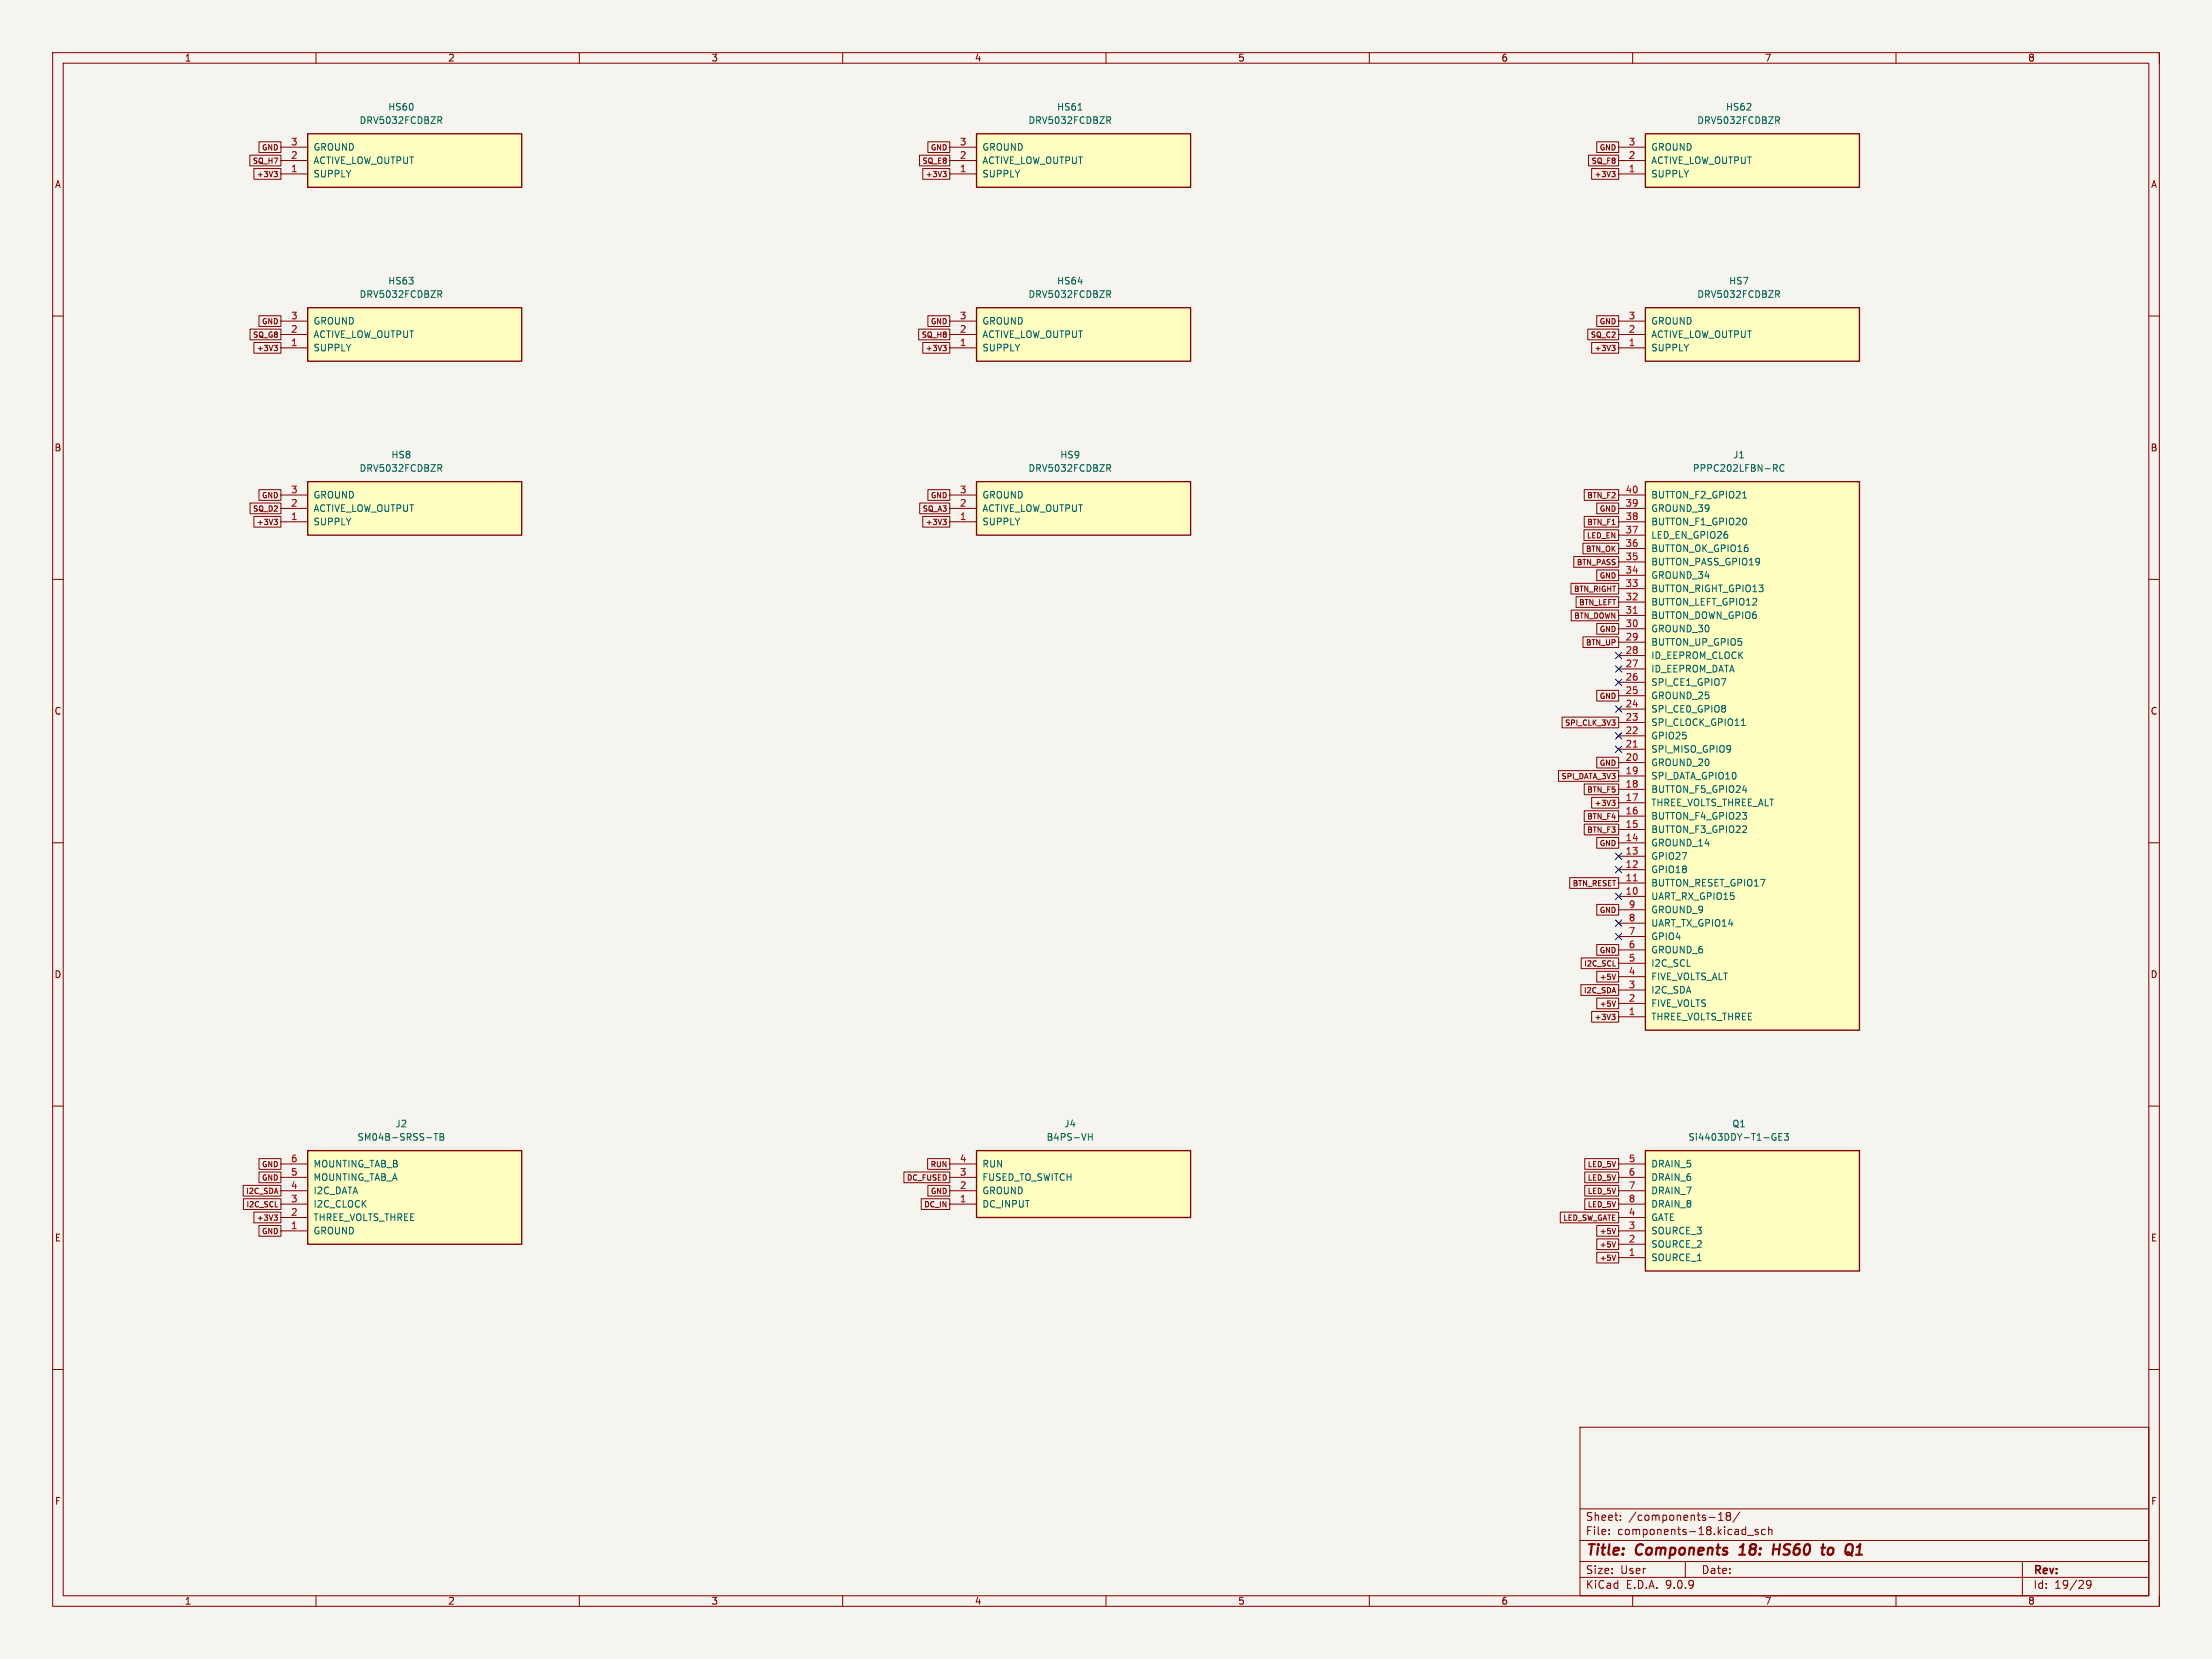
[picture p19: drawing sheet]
<svg xmlns="http://www.w3.org/2000/svg" width="420mm" height="315mm" viewBox="0 0 420 315" stroke-linecap="round" stroke-linejoin="round" font-family="sans-serif">
<defs><g id="words">
<g font-size="2.8" fill="#840000">
<text x="301" y="295.9">Title:</text>
<text x="310.7" y="295.9">Components</text>
<text x="331.2" y="295.9">18:</text>
<text x="338.3" y="295.9">HS60</text>
<text x="348.4" y="295.9">to</text>
</g>
<g font-size="2.1" fill="#840000">
<text x="301" y="291.6">File:</text>
<text x="301" y="288.9">Sheet:</text>
<text x="307.1" y="291.6">components-18.kicad_sch</text>
<text x="309.2" y="288.9">/components-18/</text>
<text x="301" y="299">Size:</text>
<text x="307.7" y="299">User</text>
<text x="323" y="299">Date:</text>
<text x="386" y="299.3">Rev:</text>
<text x="301" y="301.8">KiCad</text>
<text x="308.7" y="301.8">E.D.A.</text>
<text x="316.3" y="301.8">9.0.9</text>
<text x="386" y="301.8">Id:</text>
<text x="390.1" y="301.8">19/29</text>
</g>
<g font-size="1.8" fill="#840000">
<text x="35" y="11.9">1</text>
<text x="85" y="11.9">2</text>
<text x="135" y="11.9">3</text>
<text x="185" y="11.9">4</text>
<text x="235" y="11.9">5</text>
<text x="285" y="11.9">6</text>
<text x="335" y="11.9">7</text>
<text x="385" y="11.9">8</text>
<text x="10.3" y="35.9">A</text>
<text x="408.3" y="35.9">A</text>
<text x="10.3" y="85.9">B</text>
<text x="408.3" y="85.9">B</text>
<text x="10.3" y="135.9">C</text>
<text x="408.3" y="135.9">C</text>
<text x="10.3" y="185.9">D</text>
<text x="408.3" y="185.9">D</text>
<text x="10.3" y="235.9">E</text>
<text x="408.3" y="235.9">E</text>
<text x="10.3" y="285.9">F</text>
<text x="408.3" y="285.9">F</text>
<text x="35" y="304.8">1</text>
<text x="85" y="304.8">2</text>
<text x="135" y="304.8">3</text>
<text x="185" y="304.8">4</text>
<text x="235" y="304.8">5</text>
<text x="285" y="304.8">6</text>
<text x="335" y="304.8">7</text>
<text x="385" y="304.8">8</text>
</g>
<g font-size="1.8" fill="#006464">
<text x="68.2" y="23.7">DRV5032FCDBZR</text>
<text x="73.6" y="21.2">HS60</text>
<text x="195.2" y="23.7">DRV5032FCDBZR</text>
<text x="200.6" y="21.2">HS61</text>
<text x="322.2" y="23.7">DRV5032FCDBZR</text>
<text x="327.6" y="21.2">HS62</text>
<text x="59.4" y="28.8">GROUND</text>
<text x="186.4" y="28.8">GROUND</text>
<text x="313.4" y="28.8">GROUND</text>
<text x="59.4" y="31.3">ACTIVE_LOW_OUTPUT</text>
<text x="59.4" y="33.9">SUPPLY</text>
<text x="186.4" y="31.3">ACTIVE_LOW_OUTPUT</text>
<text x="186.4" y="33.9">SUPPLY</text>
<text x="313.4" y="31.3">ACTIVE_LOW_OUTPUT</text>
<text x="313.4" y="33.9">SUPPLY</text>
<text x="68.2" y="56.7">DRV5032FCDBZR</text>
<text x="73.6" y="54.2">HS63</text>
<text x="195.2" y="56.7">DRV5032FCDBZR</text>
<text x="200.6" y="54.2">HS64</text>
<text x="322.2" y="56.7">DRV5032FCDBZR</text>
<text x="328.2" y="54.2">HS7</text>
<text x="59.4" y="61.8">GROUND</text>
<text x="59.4" y="64.4">ACTIVE_LOW_OUTPUT</text>
<text x="186.4" y="61.8">GROUND</text>
<text x="186.4" y="64.4">ACTIVE_LOW_OUTPUT</text>
<text x="313.4" y="61.8">GROUND</text>
<text x="313.4" y="64.4">ACTIVE_LOW_OUTPUT</text>
<text x="59.4" y="66.9">SUPPLY</text>
<text x="186.4" y="66.9">SUPPLY</text>
<text x="313.4" y="66.9">SUPPLY</text>
<text x="68.2" y="89.8">DRV5032FCDBZR</text>
<text x="74.2" y="87.2">HS8</text>
<text x="195.2" y="89.8">DRV5032FCDBZR</text>
<text x="201.2" y="87.2">HS9</text>
<text x="321.3" y="89.8">PPPC202LFBN-RC</text>
<text x="329" y="87.2">J1</text>
<text x="59.4" y="94.8">GROUND</text>
<text x="186.4" y="94.8">GROUND</text>
<text x="313.4" y="94.8">BUTTON_F2_GPIO21</text>
<text x="59.4" y="97.4">ACTIVE_LOW_OUTPUT</text>
<text x="59.4" y="99.9">SUPPLY</text>
<text x="186.4" y="97.4">ACTIVE_LOW_OUTPUT</text>
<text x="186.4" y="99.9">SUPPLY</text>
<text x="313.4" y="97.4">GROUND_39</text>
<text x="313.4" y="99.9">BUTTON_F1_GPIO20</text>
<text x="313.4" y="102.5">LED_EN_GPIO26</text>
<text x="313.4" y="105">BUTTON_OK_GPIO16</text>
<text x="313.4" y="107.5">BUTTON_PASS_GPIO19</text>
<text x="313.4" y="110.1">GROUND_34</text>
<text x="313.4" y="112.6">BUTTON_RIGHT_GPIO13</text>
<text x="313.4" y="115.2">BUTTON_LEFT_GPIO12</text>
<text x="313.4" y="117.7">BUTTON_DOWN_GPIO6</text>
<text x="313.4" y="120.2">GROUND_30</text>
<text x="313.4" y="122.8">BUTTON_UP_GPIO5</text>
<text x="313.4" y="125.3">ID_EEPROM_CLOCK</text>
<text x="313.4" y="127.9">ID_EEPROM_DATA</text>
<text x="313.4" y="130.4">SPI_CE1_GPIO7</text>
<text x="313.4" y="132.9">GROUND_25</text>
<text x="313.4" y="135.5">SPI_CE0_GPIO8</text>
<text x="313.4" y="138">SPI_CLOCK_GPIO11</text>
<text x="313.4" y="140.6">GPIO25</text>
<text x="313.4" y="143.1">SPI_MISO_GPIO9</text>
<text x="313.4" y="145.6">GROUND_20</text>
<text x="313.4" y="148.2">SPI_DATA_GPIO10</text>
<text x="313.4" y="150.7">BUTTON_F5_GPIO24</text>
<text x="313.4" y="153.3">THREE_VOLTS_THREE_ALT</text>
<text x="313.4" y="155.8">BUTTON_F4_GPIO23</text>
<text x="313.4" y="158.3">BUTTON_F3_GPIO22</text>
<text x="313.4" y="160.9">GROUND_14</text>
<text x="313.4" y="163.4">GPIO27</text>
<text x="313.4" y="166">GPIO18</text>
<text x="313.4" y="168.5">BUTTON_RESET_GPIO17</text>
<text x="313.4" y="171">UART_RX_GPIO15</text>
<text x="313.4" y="173.6">GROUND_9</text>
<text x="313.4" y="176.1">UART_TX_GPIO14</text>
<text x="313.4" y="178.7">GPIO4</text>
<text x="313.4" y="181.2">GROUND_6</text>
<text x="313.4" y="183.7">I2C_SCL</text>
<text x="313.4" y="186.3">FIVE_VOLTS_ALT</text>
<text x="313.4" y="188.8">I2C_SDA</text>
<text x="313.4" y="191.4">FIVE_VOLTS</text>
<text x="313.4" y="193.9">THREE_VOLTS_THREE</text>
<text x="75" y="214.2">J2</text>
<text x="202" y="214.2">J4</text>
<text x="328.8" y="214.2">Q1</text>
<text x="59.4" y="221.8">MOUNTING_TAB_B</text>
<text x="67.8" y="216.8">SM04B-SRSS-TB</text>
<text x="186.4" y="221.8">RUN</text>
<text x="198.6" y="216.8">B4PS-VH</text>
<text x="313.4" y="221.8">DRAIN_5</text>
<text x="320.5" y="216.8">Si4403DDY-T1-GE3</text>
<text x="59.4" y="224.4">MOUNTING_TAB_A</text>
<text x="59.4" y="226.9">I2C_DATA</text>
<text x="186.4" y="224.4">FUSED_TO_SWITCH</text>
<text x="186.4" y="226.9">GROUND</text>
<text x="313.4" y="224.4">DRAIN_6</text>
<text x="313.4" y="226.9">DRAIN_7</text>
<text x="59.4" y="229.5">I2C_CLOCK</text>
<text x="59.4" y="232">THREE_VOLTS_THREE</text>
<text x="186.4" y="229.5">DC_INPUT</text>
<text x="313.4" y="229.5">DRAIN_8</text>
<text x="313.4" y="232">GATE</text>
<text x="59.4" y="234.5">GROUND</text>
<text x="313.4" y="234.5">SOURCE_3</text>
<text x="313.4" y="237.1">SOURCE_2</text>
<text x="313.4" y="239.6">SOURCE_1</text>
</g>
<g font-size="1.8" fill="#a90000">
<text x="55.2" y="27.7">3</text>
<text x="182.2" y="27.7">3</text>
<text x="309.2" y="27.7">3</text>
<text x="55.2" y="30.2">2</text>
<text x="55.2" y="32.8">1</text>
<text x="182.2" y="30.2">2</text>
<text x="182.2" y="32.8">1</text>
<text x="309.2" y="30.2">2</text>
<text x="309.2" y="32.8">1</text>
<text x="55.2" y="60.7">3</text>
<text x="55.2" y="63.2">2</text>
<text x="55.2" y="65.8">1</text>
<text x="182.2" y="60.7">3</text>
<text x="182.2" y="63.2">2</text>
<text x="182.2" y="65.8">1</text>
<text x="309.2" y="60.7">3</text>
<text x="309.2" y="63.2">2</text>
<text x="309.2" y="65.8">1</text>
<text x="55.2" y="93.7">3</text>
<text x="182.2" y="93.7">3</text>
<text x="308.6" y="93.7">40</text>
<text x="55.2" y="96.3">2</text>
<text x="55.2" y="98.8">1</text>
<text x="182.2" y="96.3">2</text>
<text x="182.2" y="98.8">1</text>
<text x="308.6" y="96.3">39</text>
<text x="308.6" y="98.8">38</text>
<text x="308.6" y="101.3">37</text>
<text x="308.6" y="103.9">36</text>
<text x="308.6" y="106.4">35</text>
<text x="308.6" y="109">34</text>
<text x="308.6" y="111.5">33</text>
<text x="308.6" y="114">32</text>
<text x="308.6" y="116.6">31</text>
<text x="308.6" y="119.1">30</text>
<text x="308.6" y="121.7">29</text>
<text x="308.6" y="124.2">28</text>
<text x="308.6" y="126.7">27</text>
<text x="308.6" y="129.3">26</text>
<text x="308.6" y="131.8">25</text>
<text x="308.6" y="134.4">24</text>
<text x="308.6" y="136.9">23</text>
<text x="308.6" y="139.4">22</text>
<text x="308.6" y="142">21</text>
<text x="308.6" y="144.5">20</text>
<text x="308.6" y="147.1">19</text>
<text x="308.6" y="149.6">18</text>
<text x="308.6" y="152.1">17</text>
<text x="308.6" y="154.7">16</text>
<text x="308.6" y="157.2">15</text>
<text x="308.6" y="159.8">14</text>
<text x="308.6" y="162.3">13</text>
<text x="308.6" y="164.8">12</text>
<text x="308.6" y="167.4">11</text>
<text x="308.6" y="169.9">10</text>
<text x="309.2" y="172.5">9</text>
<text x="309.2" y="175">8</text>
<text x="309.2" y="177.5">7</text>
<text x="309.2" y="180.1">6</text>
<text x="309.2" y="182.6">5</text>
<text x="309.2" y="185.2">4</text>
<text x="309.2" y="187.7">3</text>
<text x="309.2" y="190.2">2</text>
<text x="309.2" y="192.8">1</text>
<text x="55.2" y="220.7">6</text>
<text x="182.2" y="220.7">4</text>
<text x="309.2" y="220.7">5</text>
<text x="55.2" y="223.3">5</text>
<text x="55.2" y="225.8">4</text>
<text x="182.2" y="223.3">3</text>
<text x="182.2" y="225.8">2</text>
<text x="309.2" y="223.3">6</text>
<text x="309.2" y="225.8">7</text>
<text x="55.2" y="228.3">3</text>
<text x="55.2" y="230.9">2</text>
<text x="55.2" y="233.4">1</text>
<text x="182.2" y="228.3">1</text>
<text x="309.2" y="228.3">8</text>
<text x="309.2" y="230.9">4</text>
<text x="309.2" y="233.4">3</text>
<text x="309.2" y="236">2</text>
<text x="309.2" y="238.5">1</text>
</g>
<g font-size="1.4" fill="#840000">
<text x="49.6" y="28.7">GND</text>
<text x="176.6" y="28.7">GND</text>
<text x="303.6" y="28.7">GND</text>
<text x="47.9" y="31.3">SQ_H7</text>
<text x="48.6" y="33.8">+3V3</text>
<text x="175" y="31.3">SQ_E8</text>
<text x="175.6" y="33.8">+3V3</text>
<text x="302.1" y="31.3">SQ_F8</text>
<text x="302.6" y="33.8">+3V3</text>
<text x="47.9" y="64.3">SQ_G8</text>
<text x="49.6" y="61.8">GND</text>
<text x="174.9" y="64.3">SQ_H8</text>
<text x="176.6" y="61.8">GND</text>
<text x="301.9" y="64.3">SQ_C2</text>
<text x="303.6" y="61.8">GND</text>
<text x="48.6" y="66.8">+3V3</text>
<text x="175.6" y="66.8">+3V3</text>
<text x="302.6" y="66.8">+3V3</text>
<text x="49.6" y="94.8">GND</text>
<text x="176.6" y="94.8">GND</text>
<text x="301.2" y="94.8">BTN_F2</text>
<text x="47.9" y="97.3">SQ_D2</text>
<text x="48.6" y="99.9">+3V3</text>
<text x="175.1" y="97.3">SQ_A3</text>
<text x="175.6" y="99.9">+3V3</text>
<text x="301.2" y="99.9">BTN_F1</text>
<text x="303.6" y="97.3">GND</text>
<text x="299.3" y="107.5">BTN_PASS</text>
<text x="301" y="104.9">BTN_OK</text>
<text x="301.2" y="102.4">LED_EN</text>
<text x="298.7" y="112.6">BTN_RIGHT</text>
<text x="303.6" y="110">GND</text>
<text x="298.8" y="117.6">BTN_DOWN</text>
<text x="299.7" y="115.1">BTN_LEFT</text>
<text x="301" y="122.7">BTN_UP</text>
<text x="303.6" y="120.2">GND</text>
<text x="297" y="138">SPI_CLK_3V3</text>
<text x="303.6" y="132.9">GND</text>
<text x="296.4" y="148.1">SPI_DATA_3V3</text>
<text x="303.6" y="145.6">GND</text>
<text x="301.2" y="155.7">BTN_F4</text>
<text x="301.2" y="150.7">BTN_F5</text>
<text x="302.6" y="153.2">+3V3</text>
<text x="301.2" y="158.3">BTN_F3</text>
<text x="303.6" y="160.8">GND</text>
<text x="298.5" y="168.4">BTN_RESET</text>
<text x="303.6" y="173.5">GND</text>
<text x="300.7" y="183.7">I2C_SCL</text>
<text x="303.6" y="181.1">GND</text>
<text x="300.6" y="188.8">I2C_SDA</text>
<text x="303.6" y="191.3">+5V</text>
<text x="303.6" y="186.2">+5V</text>
<text x="302.6" y="193.8">+3V3</text>
<text x="49.6" y="221.8">GND</text>
<text x="176.6" y="221.8">RUN</text>
<text x="301.3" y="221.8">LED_5V</text>
<text x="46.6" y="226.9">I2C_SDA</text>
<text x="49.6" y="224.3">GND</text>
<text x="172.1" y="224.3">DC_FUSED</text>
<text x="176.6" y="226.9">GND</text>
<text x="301.3" y="224.3">LED_5V</text>
<text x="301.3" y="226.9">LED_5V</text>
<text x="46.7" y="229.4">I2C_SCL</text>
<text x="48.6" y="231.9">+3V3</text>
<text x="175.4" y="229.4">DC_IN</text>
<text x="296.7" y="231.9">LED_SW_GATE</text>
<text x="301.3" y="229.4">LED_5V</text>
<text x="49.6" y="234.5">GND</text>
<text x="303.6" y="239.6">+5V</text>
<text x="303.6" y="237">+5V</text>
<text x="303.6" y="234.5">+5V</text>
</g>
</g></defs>
<path d="M0 0h420v315h-420z" fill="#f5f4ef" stroke="#f5f4ef" stroke-width=".19"/>
<g fill="none" stroke="#840000" stroke-width=".19">
<path d="M10 10h400v295h-400zM12 12h396v291h-396zM60 10v2M110 10v2M160 10v2M210 10v2M260 10v2M310 10v2M360 10v2M410 10v2M10 60h2M408 60h2"/>
<path d="M10 110h2M408 110h2M10 160h2M408 160h2M10 210h2M408 210h2M10 260h2M408 260h2M300 271h108v32h-108zM300 299.5h108M300 296.5h108M300 292.5h108"/>
<path d="M300 286.5h108M305.5 291.2v.1M305.5 290.4v.2M307.7 288.5v.1M307.7 287.7v.2M320 296.5v3M324.5 288.1h1.2M326.3 288.6h.9M326.3 287.6l.4-.5v1.5M328 287.8l-.3 .3 .1 .4 .2 .1h.5l.1-.2-.1-.5-.2-.1M328 287.8l-.3-.3 .3-.4 .5 .1 .1 .2-.3 .4M328 287.8h.3"/>
<path d="M330.3 287.1l-1.3 1.9M331.8 291.5h1.2M333.8 290.4l-.3-.1-.3 .3 .1 .2 .5 .1v.4h-.6M335.2 290.4l-.5-.1-.2 .3 .1 .7h.6M335.8 290.5l.2-.2 .4 .1 .1 .9M335.8 289.8v1.5M384 296.5v6.5M60 303v2M110 303v2M160 303v2M210 303v2M260 303v2"/>
<path d="M310 303v2M360 303v2M397 300.7l-.3 .3h-.2l-.3-.3 .1-.6 .4-.1 .3 .2a.99 .99 0 0 1-.4 1.3h-.3M410 303v2"/>
</g>
<path d="M330.2 295.2h1.1M330.8 293.5l-.4 .2M336.7 294.1h1.2M336.8 293.2l-.2 2M345.8 293.8h.8M346.2 295.2h.2M347.8 293.8a.62 .62 0 0 0-.7 .4v.8a.52 .52 0 0 0 .7 .1M352.4 295.2h1.1M352.6 293.7l.6-.5-.2 2" fill="none" stroke="#840000" stroke-width=".4"/>
<path d="M58.4 218.4h40.7v17.8h-40.7z" fill="#ffffc2"/>
<path d="M58.4 218.4h40.7v17.8h-40.7z" fill="none" stroke="#840000" stroke-width=".25"/>
<path d="M53.3 221h5.1M53.3 223.5h5.1M53.3 226.1h5.1M53.3 228.6h5.1M53.3 231.1h5.1M53.3 233.7h5.1" fill="none" stroke="#840000" stroke-width=".19"/>
<path d="M82.4 215.2h.7M82.8 215.2v1.3M83.5 215.2h.5l.2 .3-.2 .3 .2 .1 .1 .3-.3 .3h-.5zM83.5 215.8h.5" fill="none" stroke="#006464" stroke-width=".19"/>
<path d="M312.4 218.4h40.7v22.9h-40.7z" fill="#ffffc2"/>
<path d="M312.4 218.4h40.7v22.9h-40.7z" fill="none" stroke="#840000" stroke-width=".25"/>
<path d="M307.3 221h5.1M307.3 223.5h5.1M307.3 226.1h5.1M307.3 228.6h5.1M307.3 231.1h5.1M307.3 233.7h5.1M307.3 236.2h5.1M307.3 238.8h5.1" fill="none" stroke="#840000" stroke-width=".19"/>
<path d="M337 215.9h.2v.5l-.2 .1M337 215.2l.2 .1M337.8 215.8h.4M338.4 215.2h-.6v1.3h.6M338.8 215.2h.8l-.4 .5 .3 .1v.6l-.2 .1-.5-.1" fill="none" stroke="#006464" stroke-width=".19"/>
<path d="M312.4 91.4h40.7v104.2h-40.7z" fill="#ffffc2"/>
<path d="M312.4 91.4h40.7v104.2h-40.7z" fill="none" stroke="#840000" stroke-width=".25"/>
<g fill="none" stroke="#840000" stroke-width=".19">
<path d="M307.3 94h5.1M307.3 96.5h5.1M307.3 99.1h5.1M307.3 101.6h5.1M307.3 104.1h5.1M307.3 106.7h5.1M307.3 109.2h5.1M307.3 111.8h5.1M307.3 114.3h5.1M307.3 116.8h5.1M307.3 119.4h5.1M307.3 121.9h5.1"/>
<path d="M307.3 124.5h5.1M307.3 127h5.1M307.3 129.5h5.1M307.3 132.1h5.1M307.3 134.6h5.1M307.3 137.2h5.1M307.3 139.7h5.1M307.3 142.2h5.1M307.3 144.8h5.1M307.3 147.3h5.1M307.3 149.9h5.1M307.3 152.4h5.1"/>
<path d="M307.3 154.9h5.1M307.3 157.5h5.1M307.3 160h5.1M307.3 162.6h5.1M307.3 165.1h5.1M307.3 167.6h5.1M307.3 170.2h5.1M307.3 172.7h5.1M307.3 175.3h5.1M307.3 177.8h5.1M307.3 180.3h5.1M307.3 182.9h5.1"/>
<path d="M307.3 185.4h5.1M307.3 188h5.1M307.3 190.5h5.1M307.3 193h5.1"/>
</g>
<path d="M330.9 94.6h.7M337 88.9l.5 .6M337.2 88.2l.3 .3-.1 .3-.2 .1M338.7 88.3a.6 .6 0 0 0-.8 .5 .6 .6 0 0 0 .6 .7l.2-.1M326.8 128.8h.9l-.6 1.3M330.7 137.7h.7M330.9 136.7l.1-.2v1.2" fill="none" stroke="#006464" stroke-width=".19"/>
<path d="M310.1 116.4h.7M310.1 141.8h.7M310.1 167.2h.7" fill="none" stroke="#a90000" stroke-width=".19"/>
<path d="M58.4 91.4h40.7v10.2h-40.7z" fill="#ffffc2"/>
<path d="M58.4 91.4h40.7v10.2h-40.7z" fill="none" stroke="#840000" stroke-width=".25"/>
<path d="M53.3 94h5.1M53.3 96.5h5.1M53.3 99.1h5.1" fill="none" stroke="#840000" stroke-width=".19"/>
<path d="M83.2 88.2h.4l.3 .3-.1 .3-.6 .1M83.5 88.9l.4 .6" fill="none" stroke="#006464" stroke-width=".19"/>
<path d="M185.4 218.4h40.7v12.7h-40.7z" fill="#ffffc2"/>
<path d="M185.4 218.4h40.7v12.7h-40.7z" fill="none" stroke="#840000" stroke-width=".25"/>
<path d="M180.3 221h5.1M180.3 223.5h5.1M180.3 226.1h5.1M180.3 228.6h5.1" fill="none" stroke="#840000" stroke-width=".19"/>
<path d="M206.6 215.8h.8M207.4 215.2v1.3" fill="none" stroke="#006464" stroke-width=".19"/>
<path d="M185.4 91.4h40.7v10.2h-40.7z" fill="#ffffc2"/>
<path d="M185.4 91.4h40.7v10.2h-40.7z" fill="none" stroke="#840000" stroke-width=".25"/>
<path d="M180.3 94h5.1M180.3 96.5h5.1M180.3 99.1h5.1" fill="none" stroke="#840000" stroke-width=".19"/>
<path d="M210.2 88.2h.4l.3 .3-.1 .3-.6 .1M210.5 88.9l.4 .6" fill="none" stroke="#006464" stroke-width=".19"/>
<path d="M185.4 25.4h40.7v10.2h-40.7z" fill="#ffffc2"/>
<path d="M185.4 25.4h40.7v10.2h-40.7z" fill="none" stroke="#840000" stroke-width=".25"/>
<path d="M180.3 27.9h5.1M180.3 30.5h5.1M180.3 33h5.1" fill="none" stroke="#840000" stroke-width=".19"/>
<path d="M204.7 20.9h.7M210.2 22.2h.4l.3 .2-.1 .4h-.6M210.5 22.8l.4 .6" fill="none" stroke="#006464" stroke-width=".19"/>
<path d="M185.4 58.4h40.7v10.2h-40.7z" fill="#ffffc2"/>
<path d="M185.4 58.4h40.7v10.2h-40.7z" fill="none" stroke="#840000" stroke-width=".25"/>
<path d="M180.3 61h5.1M180.3 63.5h5.1M180.3 66h5.1" fill="none" stroke="#840000" stroke-width=".19"/>
<path d="M210.2 55.2h.4l.3 .2-.1 .4-.6 .1M210.5 55.9l.4 .6" fill="none" stroke="#006464" stroke-width=".19"/>
<path d="M58.4 58.4h40.7v10.2h-40.7z" fill="#ffffc2"/>
<path d="M58.4 58.4h40.7v10.2h-40.7z" fill="none" stroke="#840000" stroke-width=".25"/>
<path d="M53.3 61h5.1M53.3 63.5h5.1M53.3 66h5.1" fill="none" stroke="#840000" stroke-width=".19"/>
<path d="M83.2 55.2h.4l.3 .2-.1 .4-.6 .1M83.5 55.9l.4 .6" fill="none" stroke="#006464" stroke-width=".19"/>
<path d="M58.4 25.4h40.7v10.2h-40.7z" fill="#ffffc2"/>
<path d="M58.4 25.4h40.7v10.2h-40.7z" fill="none" stroke="#840000" stroke-width=".25"/>
<path d="M53.3 27.9h5.1M53.3 30.5h5.1M53.3 33h5.1" fill="none" stroke="#840000" stroke-width=".19"/>
<path d="M83.2 22.2h.4l.3 .2-.1 .4h-.6M83.5 22.8l.4 .6" fill="none" stroke="#006464" stroke-width=".19"/>
<path d="M312.4 58.4h40.7v10.2h-40.7z" fill="#ffffc2"/>
<path d="M312.4 58.4h40.7v10.2h-40.7z" fill="none" stroke="#840000" stroke-width=".25"/>
<path d="M307.3 61h5.1M307.3 63.5h5.1M307.3 66h5.1" fill="none" stroke="#840000" stroke-width=".19"/>
<path d="M337.2 55.2h.4l.3 .2-.1 .4-.6 .1M337.5 55.9l.4 .6" fill="none" stroke="#006464" stroke-width=".19"/>
<path d="M312.4 25.4h40.7v10.2h-40.7z" fill="#ffffc2"/>
<path d="M312.4 25.4h40.7v10.2h-40.7z" fill="none" stroke="#840000" stroke-width=".25"/>
<g fill="none" stroke="#840000" stroke-width=".19">
<path d="M47.4 29.5h5.9v2h-5.9zM48.2 32h5.1v2h-5.1zM49.2 26.9h4.1v2.1h-4.1zM52 32.5h.7l-.4 .4 .3 .1 .1 .4-.2 .2h-.3M174.6 29.5h5.7v2h-5.7zM175.2 32h5.1v2h-5.1zM176.2 26.9h4.1v2.1h-4.1zM179 32.5h.7l-.4 .4 .3 .1 .1 .4-.2 .2h-.3M301.6 29.5h5.7v2h-5.7zM302.2 32h5.1v2h-5.1zM303.2 26.9h4.1v2.1h-4.1zM306 32.5h.7l-.4 .4 .3 .1 .1 .4-.2 .2h-.3"/>
<path d="M307.3 27.9h5.1M307.3 30.5h5.1M307.3 33h5.1M49.2 59.9h4.1v2.1h-4.1zM176.2 59.9h4.1v2.1h-4.1zM303.2 59.9h4.1v2.1h-4.1zM47.5 62.5h5.8v2h-5.8zM48.2 65h5.1v2.1h-5.1zM52 65.6h.7l-.4 .3 .3 .1 .1 .4-.2 .2h-.3M174.4 62.5h5.9v2h-5.9zM175.2 65h5.1v2.1h-5.1zM179 65.6h.7l-.4 .3 .3 .1 .1 .4-.2 .2h-.3"/>
<path d="M301.5 62.5h5.8v2h-5.8zM302.2 65h5.1v2.1h-5.1zM306 65.6h.7l-.4 .3 .3 .1 .1 .4-.2 .2h-.3M47.5 95.5h5.8v2h-5.8zM48.2 98h5.1v2.1h-5.1zM49.2 93h4.1v2h-4.1zM52 98.6h.7l-.4 .4 .3 .1 .1 .3-.2 .2h-.3M174.6 95.5h5.7v2h-5.7zM175.2 98h5.1v2.1h-5.1zM176.2 93h4.1v2h-4.1zM179 98.6h.7l-.4 .4 .3 .1 .1 .3-.2 .2h-.3M300.8 93h6.5v2h-6.5z"/>
<path d="M300.8 98h6.5v2.1h-6.5zM303.2 95.5h4.1v2h-4.1zM298.3 110.7h9v2.1h-9zM298.3 115.8h9v2.1h-9zM298.8 105.7h8.5v2h-8.5zM299.3 113.3h8v2h-8zM300.6 103.1h6.7v2.1h-6.7zM300.8 100.6h6.5v2h-6.5zM303.2 118.4h4.1v2h-4.1zM303.2 108.2h4.1v2h-4.1zM296.6 136.1h10.7v2.1h-10.7zM300.6 120.9h6.7v2h-6.7z"/>
<path d="M303.2 131.1h4.1v2h-4.1zM306 136.7h.7l-.4 .4M306.6 137.1l.1 .2-.1 .3M295.9 146.3h11.4v2h-11.4zM300.8 156.5h6.5v2h-6.5zM300.8 153.9h6.5v2.1h-6.5zM300.8 148.8h6.5v2.1h-6.5zM302.2 151.4h5.1v2h-5.1zM303.2 159h4.1v2h-4.1zM303.2 143.8h4.1v2h-4.1zM306 151.9h.7l-.4 .4 .3 .1 .1 .3-.2 .2h-.3M298 166.6h9.3v2.1h-9.3z"/>
<path d="M303.2 179.3h4.1v2.1h-4.1zM303.2 171.7h4.1v2h-4.1zM300.2 186.9h7.1v2.1h-7.1zM300.2 181.9h7.1v2h-7.1zM302.2 192h5.1v2.1h-5.1zM303.2 189.5h4.1v2h-4.1zM303.2 184.4h4.1v2h-4.1zM306 192.6h.7l-.4 .3 .3 .1 .1 .4-.2 .2h-.3M306.8 190l-.4 1M306.8 184.9l-.4 1.1M49.2 220h4.1v2h-4.1zM176.1 220h4.2v2h-4.2z"/>
<path d="M300.9 220h6.4v2h-6.4zM46.2 225h7.1v2.1h-7.1zM46.2 227.6h7.1v2h-7.1zM48.2 230.1h5.1v2.1h-5.1zM49.2 232.7h4.1v2h-4.1zM49.2 222.5h4.1v2h-4.1zM52 230.7h.7l-.4 .3 .3 .1 .1 .4-.2 .2h-.3M171.6 222.5h8.7v2h-8.7zM174.9 227.6h5.4v2h-5.4zM176.2 225h4.1v2.1h-4.1zM296.3 230.1h11v2.1h-11zM300.9 227.6h6.4v2h-6.4z"/>
<path d="M300.9 222.5h6.4v2h-6.4zM300.9 225h6.4v2.1h-6.4zM303.2 237.7h4.1v2.1h-4.1zM303.2 235.2h4.1v2h-4.1zM303.2 232.7h4.1v2h-4.1zM306.8 238.3l-.4 1M306.8 235.7l-.4 1.1M306.8 233.2l-.4 1"/>
</g>
<path d="M337.2 22.2h.4l.3 .2-.1 .4h-.6M337.5 22.8l.4 .6" fill="none" stroke="#006464" stroke-width=".19"/>
<g fill="none" stroke="#000084" stroke-width=".19">
<path d="M306.7 126.4l1.2 1.2M306.7 123.9l1.2 1.2M306.7 128.9l1.2 1.2M306.7 139.1l1.2 1.2M306.7 134l1.2 1.2M307.9 126.4l-1.2 1.2M307.9 123.9l-1.2 1.2M307.9 128.9l-1.2 1.2M307.9 139.1l-1.2 1.2M307.9 134l-1.2 1.2M306.7 141.6l1.2 1.2M307.9 141.6l-1.2 1.2"/>
<path d="M306.7 177.2l1.2 1.2M306.7 174.7l1.2 1.2M306.7 169.6l1.2 1.2M306.7 164.5l1.2 1.2M306.7 162l1.2 1.2M307.9 177.2l-1.2 1.2M307.9 174.7l-1.2 1.2M307.9 169.6l-1.2 1.2M307.9 164.5l-1.2 1.2M307.9 162l-1.2 1.2"/>
</g>
<use href="#words"/>
</svg>
